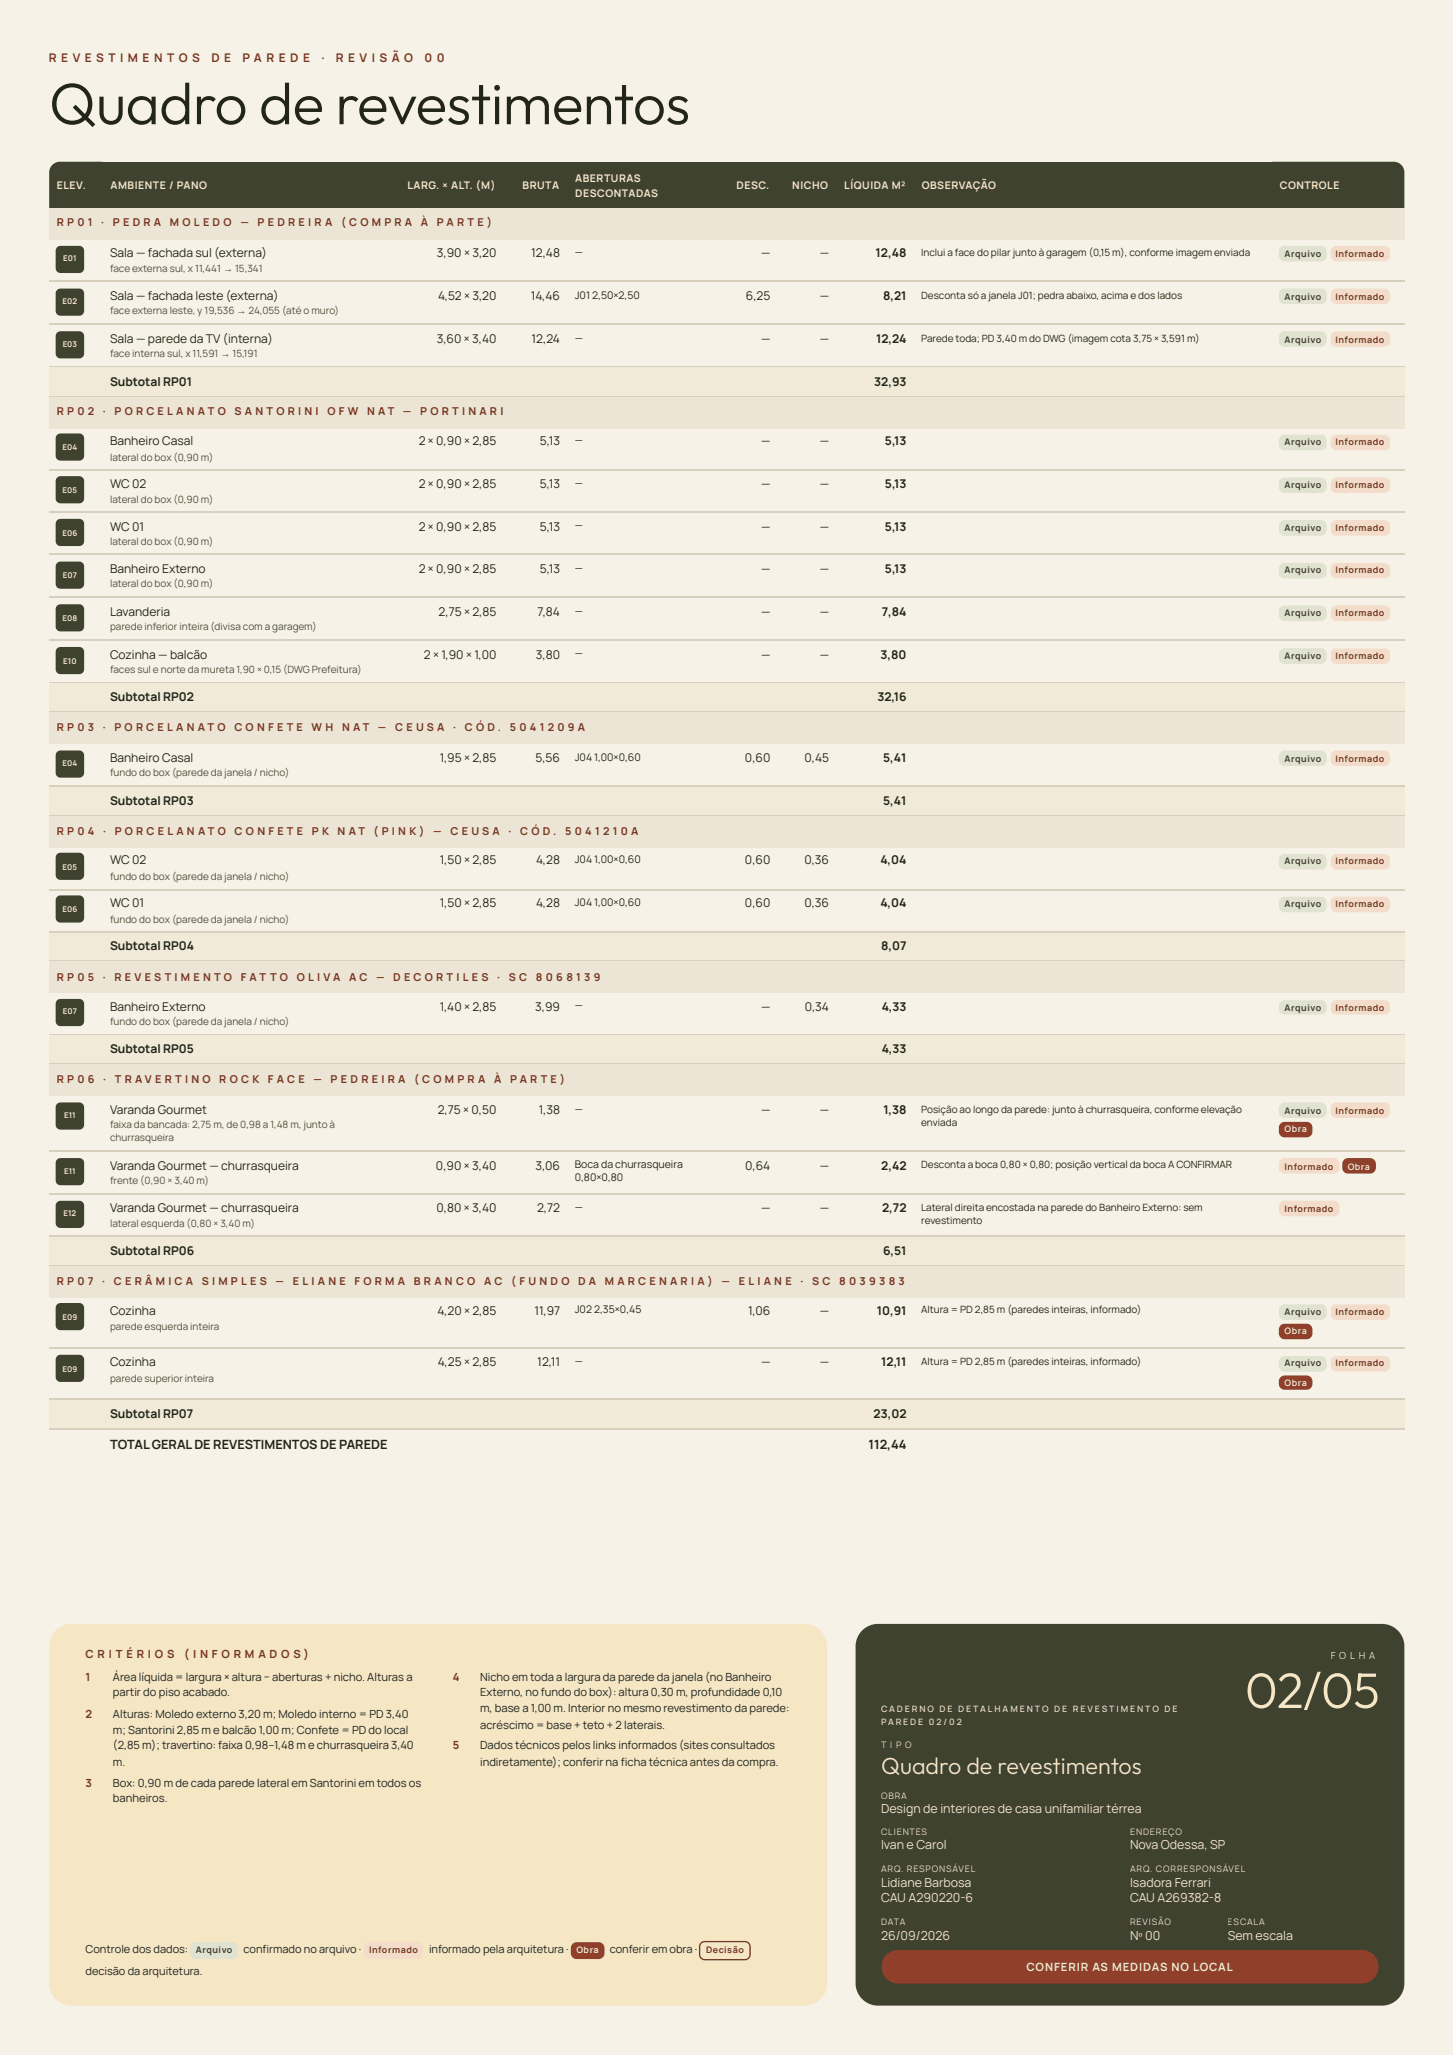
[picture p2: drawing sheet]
<svg xmlns="http://www.w3.org/2000/svg" width="297mm" height="420mm" viewBox="0 0 297 420" stroke-linecap="round" stroke-linejoin="round" font-family="sans-serif">
<defs><g id="words">
<text font-size="12" fill="#22251a" x="10" y="25.4">Quadro de revestimentos</text>
<text font-size="10.2" fill="#f5e7c4" x="254.5" y="349.2">02/05</text>
<text font-size="4.8" fill="#f5e7c4" x="180.1" y="362.7">Quadro de revestimentos</text>
<g font-size="2.6" fill="#22251a">
<text x="22.5" y="296.3">TOTALGERALDE REVESTIMENTOS DE PAREDE</text>
<text x="177.5" y="296.3">112,44</text>
</g>
<g font-size="2.5" fill="#22251a">
<text x="22.5" y="52.7">Sala — fachada sul (externa)</text>
<text x="89.3" y="52.7">3,90 × 3,20</text>
<text x="108.6" y="52.7">12,48</text>
<text x="155.6" y="52.7">—</text>
<text x="167.6" y="52.7">—</text>
<text x="179" y="52.7">12,48</text>
<text x="22.5" y="61.4">Sala — fachada leste (externa)</text>
<text x="89.5" y="61.4">4,52 × 3,20</text>
<text x="108.5" y="61.4">14,46</text>
<text x="152.5" y="61.4">6,25</text>
<text x="167.6" y="61.4">—</text>
<text x="180.5" y="61.4">8,21</text>
<text x="22.5" y="70.1">Sala — parede da TV (interna)</text>
<text x="89.3" y="70.1">3,60 × 3,40</text>
<text x="108.7" y="70.1">12,24</text>
<text x="155.6" y="70.1">—</text>
<text x="167.6" y="70.1">—</text>
<text x="179.1" y="70.1">12,24</text>
<text x="22.5" y="78.8">Subtotal RP01</text>
<text x="178.7" y="78.8">32,93</text>
<text x="22.5" y="91">Banheiro Casal</text>
<text x="85.6" y="91">2 × 0,90 × 2,85</text>
<text x="110.4" y="91">5,13</text>
<text x="155.6" y="91">—</text>
<text x="167.6" y="91">—</text>
<text x="180.9" y="91">5,13</text>
<text x="22.5" y="99.7">WC 02</text>
<text x="85.6" y="99.7">2 × 0,90 × 2,85</text>
<text x="110.4" y="99.7">5,13</text>
<text x="155.6" y="99.7">—</text>
<text x="167.6" y="99.7">—</text>
<text x="180.9" y="99.7">5,13</text>
<text x="22.5" y="108.5">WC 01</text>
<text x="85.6" y="108.5">2 × 0,90 × 2,85</text>
<text x="110.4" y="108.5">5,13</text>
<text x="155.6" y="108.5">—</text>
<text x="167.6" y="108.5">—</text>
<text x="180.9" y="108.5">5,13</text>
<text x="22.5" y="117.2">Banheiro Externo</text>
<text x="85.6" y="117.2">2 × 0,90 × 2,85</text>
<text x="110.4" y="117.2">5,13</text>
<text x="155.6" y="117.2">—</text>
<text x="167.6" y="117.2">—</text>
<text x="180.9" y="117.2">5,13</text>
<text x="22.5" y="125.9">Lavanderia</text>
<text x="89.7" y="125.9">2,75 × 2,85</text>
<text x="109.9" y="125.9">7,84</text>
<text x="155.6" y="125.9">—</text>
<text x="167.6" y="125.9">—</text>
<text x="180.3" y="125.9">7,84</text>
<text x="22.5" y="134.7">Cozinha — balcão</text>
<text x="86.6" y="134.7">2 × 1,90 × 1,00</text>
<text x="109.5" y="134.7">3,80</text>
<text x="155.6" y="134.7">—</text>
<text x="167.6" y="134.7">—</text>
<text x="180" y="134.7">3,80</text>
<text x="22.5" y="143.4">Subtotal RP02</text>
<text x="179.3" y="143.4">32,16</text>
<text x="22.5" y="155.8">Banheiro Casal</text>
<text x="89.9" y="155.8">1,95 × 2,85</text>
<text x="109.5" y="155.8">5,56</text>
<text x="152.3" y="155.8">0,60</text>
<text x="164.4" y="155.8">0,45</text>
<text x="180.5" y="155.8">5,41</text>
<text x="22.5" y="164.6">Subtotal RP03</text>
<text x="180.5" y="164.6">5,41</text>
<text x="22.5" y="176.7">WC 02</text>
<text x="89.9" y="176.7">1,50 × 2,85</text>
<text x="109.6" y="176.7">4,28</text>
<text x="152.3" y="176.7">0,60</text>
<text x="164.4" y="176.7">0,36</text>
<text x="180" y="176.7">4,04</text>
<text x="22.5" y="185.5">WC 01</text>
<text x="89.9" y="185.5">1,50 × 2,85</text>
<text x="109.6" y="185.5">4,28</text>
<text x="152.3" y="185.5">0,60</text>
<text x="164.4" y="185.5">0,36</text>
<text x="180" y="185.5">4,04</text>
<text x="22.5" y="194.2">Subtotal RP04</text>
<text x="180.1" y="194.2">8,07</text>
<text x="22.5" y="206.6">Banheiro Externo</text>
<text x="89.9" y="206.6">1,40 × 2,85</text>
<text x="109.4" y="206.6">3,99</text>
<text x="155.6" y="206.6">—</text>
<text x="164.5" y="206.6">0,34</text>
<text x="180.2" y="206.6">4,33</text>
<text x="22.5" y="215.4">Subtotal RP05</text>
<text x="180.2" y="215.4">4,33</text>
<text x="22.5" y="227.8">Varanda Gourmet</text>
<text x="89.5" y="227.8">2,75 × 0,50</text>
<text x="110.2" y="227.8">1,38</text>
<text x="155.6" y="227.8">—</text>
<text x="167.6" y="227.8">—</text>
<text x="180.6" y="227.8">1,38</text>
<text x="22.5" y="239.2">Varanda Gourmet — churrasqueira</text>
<text x="89.1" y="239.2">0,90 × 3,40</text>
<text x="109.4" y="239.2">3,06</text>
<text x="152.3" y="239.2">0,64</text>
<text x="167.6" y="239.2">—</text>
<text x="180.1" y="239.2">2,42</text>
<text x="22.5" y="247.9">Varanda Gourmet — churrasqueira</text>
<text x="89.2" y="247.9">0,80 × 3,40</text>
<text x="109.8" y="247.9">2,72</text>
<text x="155.6" y="247.9">—</text>
<text x="167.6" y="247.9">—</text>
<text x="180.3" y="247.9">2,72</text>
<text x="22.5" y="256.6">Subtotal RP06</text>
<text x="180.5" y="256.6">6,51</text>
<text x="22.5" y="268.8">Cozinha</text>
<text x="89.4" y="268.8">4,20 × 2,85</text>
<text x="109.3" y="268.8">11,97</text>
<text x="152.9" y="268.8">1,06</text>
<text x="167.6" y="268.8">—</text>
<text x="179.2" y="268.8">10,91</text>
<text x="22.5" y="279.4">Cozinha</text>
<text x="89.5" y="279.4">4,25 × 2,85</text>
<text x="109.8" y="279.4">12,11</text>
<text x="155.6" y="279.4">—</text>
<text x="167.6" y="279.4">—</text>
<text x="180.1" y="279.4">12,11</text>
<text x="22.5" y="290">Subtotal RP07</text>
<text x="178.6" y="290">23,02</text>
</g>
<g font-size="2.5" fill="#f5e7c4">
<text x="180.1" y="370.7">Design de interiores de casa unifamiliar térrea</text>
<text x="180.1" y="378.1">Ivan e Carol</text>
<text x="231" y="378.1">Nova Odessa, SP</text>
<text x="180.1" y="385.8">Lidiane Barbosa</text>
<text x="180.1" y="388.9">CAU A290220-6</text>
<text x="231" y="385.8">Isadora Ferrari</text>
<text x="231" y="388.9">CAU A269382-8</text>
<text x="180.1" y="396.6">26/09/2026</text>
<text x="231" y="396.6">Nº 00</text>
<text x="251" y="396.6">Sem escala</text>
</g>
<g font-size="2.4" fill="#7a3423">
<text x="10" y="12.7">R E V E S T I M E N T O S</text>
<text x="43.2" y="12.7">D E</text>
<text x="49.6" y="12.7">P A R E D E</text>
<text x="65.7" y="12.7">·</text>
<text x="68.7" y="12.7">R E V I S Ã O</text>
<text x="86.7" y="12.7">0</text>
<text x="89.3" y="12.7">0</text>
</g>
<g font-size="2.3" fill="#7a3423">
<text x="17.5" y="338.9">C R I T É R I O S</text>
<text x="37.7" y="338.9">( I N F O R M A D O S )</text>
<text x="17.5" y="343.7">1</text>
<text x="92.5" y="343.7">4</text>
<text x="17.5" y="351.4">2</text>
<text x="92.5" y="357.7">5</text>
<text x="17.5" y="365.4">3</text>
</g>
<g font-size="2.3" fill="#22251a">
<text x="23.1" y="343.7">Área líquida = largura × altura − aberturas + nicho. Alturas a</text>
<text x="23.1" y="346.9">partir do piso acabado.</text>
<text x="98.1" y="343.7">Nicho em toda a largura da parede da janela (no Banheiro</text>
<text x="98.1" y="346.9">Externo, no fundo do box): altura 0,30 m, profundidade 0,10</text>
<text x="23.1" y="351.4">Alturas: Moledo externo 3,20 m; Moledo interno = PD 3,40</text>
<text x="98.1" y="350">m, base a 1,00 m. Interior no mesmo revestimento da parede:</text>
<text x="98.1" y="353.5">acréscimo = base + teto + 2 laterais.</text>
<text x="23.1" y="354.5">m; Santorini 2,85 m e balcão 1,00 m; Confete = PD do local</text>
<text x="23.1" y="357.7">(2,85 m); travertino: faixa 0,98–1,48 m e churrasqueira 3,40</text>
<text x="98.1" y="357.7">Dados técnicos pelos links informados (sites consultados</text>
<text x="23.1" y="361.2">m.</text>
<text x="23.1" y="365.4">Box: 0,90 m de cada parede lateral em Santorini em todos os</text>
<text x="98.1" y="361.2">indiretamente); conferir na fcha técnica antes da compra.</text>
<text x="126.9" y="361.2">i</text>
<text x="23.1" y="368.6">banheiros.</text>
<text x="17.5" y="399.3">Controle dos dados:</text>
<text x="49.8" y="399.3">confrmado no arquivo ·</text>
<text x="53.7" y="399.3">i</text>
<text x="87.7" y="399.3">informado pela arquitetura ·</text>
<text x="124.7" y="399.3">conferir em obra ·</text>
<text x="17.5" y="403.8">decisão da arquitetura.</text>
</g>
<text font-size="2.3" fill="#f5e7c4" x="209.8" y="403">CONFERIR AS MEDIDAS NO LOCAL</text>
<g font-size="2.2" fill="#f5e7c4">
<text x="11.6" y="38.6">ELEV.</text>
<text x="22.6" y="38.6">AMBIENTE / PANO</text>
<text x="83.3" y="38.6">LARG. × ALT. (M)</text>
<text x="106.8" y="38.6">BRUTA</text>
<text x="117.6" y="37.3">ABERTURAS</text>
<text x="117.6" y="40.2">DESCONTADAS</text>
<text x="150.6" y="38.6">DESC.</text>
<text x="161.9" y="38.6">NICHO</text>
<text x="172.6" y="38.6">LÍQUIDA M²</text>
<text x="188.4" y="38.6">OBSERVAÇÃO</text>
<text x="261.6" y="38.6">CONTROLE</text>
</g>
<g font-size="2.2" fill="#7a3423">
<text x="11.6" y="46.3">R P 0</text>
<text x="17.9" y="46.3">1</text>
<text x="20.7" y="46.3">·</text>
<text x="23.1" y="46.3">P E D R A</text>
<text x="34.7" y="46.3">M O L E D O</text>
<text x="49.1" y="46.3">—</text>
<text x="52.6" y="46.3">P E D R E I R A</text>
<text x="69.7" y="46.3">( C O M P R A</text>
<text x="86.1" y="46.3">À</text>
<text x="89.3" y="46.3">P A R T E )</text>
<text x="11.6" y="84.9">R P 0</text>
<text x="17.9" y="84.9">2</text>
<text x="21" y="84.9">·</text>
<text x="23.4" y="84.9">P O R C E L A N A T O</text>
<text x="47.9" y="84.9">S A N T O R I N I</text>
<text x="66.9" y="84.9">O F W</text>
<text x="75" y="84.9">N A T</text>
<text x="82.4" y="84.9">—</text>
<text x="85.9" y="84.9">P O R T I N A R I</text>
<text x="11.6" y="149.5">R P 0</text>
<text x="17.9" y="149.5">3</text>
<text x="21" y="149.5">·</text>
<text x="23.4" y="149.5">P O R C E L A N A T O</text>
<text x="47.9" y="149.5">C O N F E T E</text>
<text x="63.7" y="149.5">W H</text>
<text x="69.9" y="149.5">N A T</text>
<text x="77.3" y="149.5">—</text>
<text x="80.8" y="149.5">C E U S A</text>
<text x="92.6" y="149.5">·</text>
<text x="95" y="149.5">C Ó D .</text>
<text x="104.2" y="149.5">5</text>
<text x="106.2" y="149.5">0</text>
<text x="108.3" y="149.5">4</text>
<text x="110.3" y="149.5">1</text>
<text x="112" y="149.5">2</text>
<text x="114" y="149.5">0</text>
<text x="116.1" y="149.5">9 A</text>
<text x="11.6" y="170.7">R P 0</text>
<text x="17.9" y="170.7">4</text>
<text x="21.1" y="170.7">·</text>
<text x="23.4" y="170.7">P O R C E L A N A T O</text>
<text x="48" y="170.7">C O N F E T E</text>
<text x="63.8" y="170.7">P K</text>
<text x="69" y="170.7">N A T</text>
<text x="76.4" y="170.7">( P I N K )</text>
<text x="88.6" y="170.7">—</text>
<text x="92.1" y="170.7">C E U S A</text>
<text x="103.9" y="170.7">·</text>
<text x="106.3" y="170.7">C Ó D .</text>
<text x="115.5" y="170.7">5</text>
<text x="117.5" y="170.7">0</text>
<text x="119.6" y="170.7">4</text>
<text x="121.6" y="170.7">1</text>
<text x="123.3" y="170.7">2</text>
<text x="125.3" y="170.7">1</text>
<text x="126.9" y="170.7">0 A</text>
<text x="11.6" y="200.6">R P 0</text>
<text x="17.9" y="200.6">5</text>
<text x="21" y="200.6">·</text>
<text x="23.4" y="200.6">R E V E S T I M E N T O</text>
<text x="49.2" y="200.6">F A T T O</text>
<text x="60.7" y="200.6">O L I V A</text>
<text x="71.3" y="200.6">A C</text>
<text x="76.9" y="200.6">—</text>
<text x="80.4" y="200.6">D E C O R T I L E S</text>
<text x="101.6" y="200.6">·</text>
<text x="104" y="200.6">S C</text>
<text x="109.6" y="200.6">8</text>
<text x="111.6" y="200.6">0</text>
<text x="113.7" y="200.6">6</text>
<text x="115.8" y="200.6">8</text>
<text x="117.8" y="200.6">1</text>
<text x="119.4" y="200.6">3</text>
<text x="121.4" y="200.6">9</text>
<text x="11.6" y="221.5">R P 0</text>
<text x="17.9" y="221.5">6</text>
<text x="21.1" y="221.5">·</text>
<text x="23.5" y="221.5">T R A V E R T I N O</text>
<text x="44.8" y="221.5">R O C K</text>
<text x="54.8" y="221.5">F A C E</text>
<text x="64.1" y="221.5">—</text>
<text x="67.6" y="221.5">P E D R E I R A</text>
<text x="84.7" y="221.5">( C O M P R A</text>
<text x="101" y="221.5">À</text>
<text x="104.3" y="221.5">P A R T E )</text>
<text x="11.6" y="262.7">R P 0</text>
<text x="17.9" y="262.7">7</text>
<text x="20.9" y="262.7">·</text>
<text x="23.3" y="262.7">C E R Â M I C A</text>
<text x="41.2" y="262.7">S I M P L E S</text>
<text x="56.3" y="262.7">—</text>
<text x="59.9" y="262.7">E L I A N E</text>
<text x="72.5" y="262.7">F O R M A</text>
<text x="84.6" y="262.7">B R A N C O</text>
<text x="99" y="262.7">A C</text>
<text x="104.5" y="262.7">( F U N D O</text>
<text x="118.2" y="262.7">D A</text>
<text x="123.6" y="262.7">M A R C E N A R I A )</text>
<text x="147.5" y="262.7">—</text>
<text x="151" y="262.7">E L I A N E</text>
<text x="163.6" y="262.7">·</text>
<text x="166" y="262.7">S C</text>
<text x="171.5" y="262.7">8</text>
<text x="173.6" y="262.7">0</text>
<text x="175.7" y="262.7">3</text>
<text x="177.7" y="262.7">9</text>
<text x="179.7" y="262.7">3</text>
<text x="181.7" y="262.7">8</text>
<text x="183.7" y="262.7">3</text>
</g>
<g font-size="2.2" fill="#22251a">
<text x="117.5" y="52.4">—</text>
<text x="117.5" y="61.1">J01</text>
<text x="121.1" y="61.1">2,50×2,50</text>
<text x="117.5" y="69.8">—</text>
<text x="117.5" y="90.8">—</text>
<text x="117.5" y="99.5">—</text>
<text x="117.5" y="108.2">—</text>
<text x="117.5" y="116.9">—</text>
<text x="117.5" y="125.7">—</text>
<text x="117.5" y="134.4">—</text>
<text x="117.5" y="155.6">J04</text>
<text x="121.5" y="155.6">1,00×0,60</text>
<text x="117.5" y="176.5">J04</text>
<text x="121.5" y="176.5">1,00×0,60</text>
<text x="117.5" y="185.2">J04</text>
<text x="121.5" y="185.2">1,00×0,60</text>
<text x="117.5" y="206.4">—</text>
<text x="117.5" y="227.5">—</text>
<text x="117.5" y="238.9">Boca da churrasqueira</text>
<text x="117.5" y="241.6">0,80×0,80</text>
<text x="117.5" y="247.6">—</text>
<text x="117.5" y="268.6">J02</text>
<text x="121.4" y="268.6">2,35×0,45</text>
<text x="117.5" y="279.1">—</text>
</g>
<g font-size="2" fill="#22251a">
<text x="188.3" y="52.4">Inclui a face do pilar junto à garagem (0,15 m), conforme imagem enviada</text>
<text x="188.3" y="61.1">Desconta só a janela J01; pedra abaixo, acima e dos lados</text>
<text x="188.3" y="69.8">Parede toda; PD 3,40 m do DWG (imagem cota 3,75 × 3,591 m)</text>
<text x="188.3" y="227.5">Posição ao longo da parede: junto à churrasqueira, conforme elevação</text>
<text x="188.3" y="230.2">enviada</text>
<text x="188.3" y="238.9">Desconta a boca 0,80 × 0,80; posição vertical da boca A CONFIRMAR</text>
<text x="188.3" y="247.6">Lateral direita encostada na parede do Banheiro Externo: sem</text>
<text x="188.3" y="250.3">revestimento</text>
<text x="188.3" y="268.6">Altura = PD 2,85 m (paredes inteiras, informado)</text>
<text x="188.3" y="279.1">Altura = PD 2,85 m (paredes inteiras, informado)</text>
</g>
<g font-size="2" fill="#4f5439">
<text x="22.5" y="55.6">face externa sul, x 11,441 → 15,341</text>
<text x="22.5" y="64.3">face externa leste, y 19,536 → 24,055 (até o muro)</text>
<text x="22.5" y="73">face interna sul, x 11,591 → 15,191</text>
<text x="22.5" y="94.2">lateral do box (0,90 m)</text>
<text x="22.5" y="102.9">lateral do box (0,90 m)</text>
<text x="22.5" y="111.4">lateral do box (0,90 m)</text>
<text x="22.5" y="120.1">lateral do box (0,90 m)</text>
<text x="22.5" y="128.9">parede inferior inteira (divisa com a garagem)</text>
<text x="22.5" y="137.6">faces sul e norte da mureta 1,90 × 0,15 (DWG Prefeitura)</text>
<text x="22.5" y="158.7">fundo do box (parede da janela / nicho)</text>
<text x="22.5" y="179.9">fundo do box (parede da janela / nicho)</text>
<text x="22.5" y="188.6">fundo do box (parede da janela / nicho)</text>
<text x="22.5" y="209.5">fundo do box (parede da janela / nicho)</text>
<text x="22.5" y="230.7">faixa da bancada: 2,75 m, de 0,98 a 1,48 m, junto à</text>
<text x="22.5" y="233.4">churrasqueira</text>
<text x="22.5" y="242.1">frente (0,90 × 3,40 m)</text>
<text x="22.5" y="250.8">lateral esquerda (0,80 × 3,40 m)</text>
<text x="22.5" y="272">parede esquerda inteira</text>
<text x="22.5" y="282.6">parede superior inteira</text>
</g>
<text font-size="2" fill="#f5e7c4" x="272" y="339.2">F O L H A</text>
<g font-size="1.8" fill="#3f422f">
<text x="262.6" y="52.7">Arquivo</text>
<text x="262.6" y="61.4">Arquivo</text>
<text x="262.6" y="70.1">Arquivo</text>
<text x="262.6" y="91">Arquivo</text>
<text x="262.6" y="99.7">Arquivo</text>
<text x="262.6" y="108.5">Arquivo</text>
<text x="262.6" y="117.2">Arquivo</text>
<text x="262.6" y="125.9">Arquivo</text>
<text x="262.6" y="134.7">Arquivo</text>
<text x="262.6" y="155.8">Arquivo</text>
<text x="262.6" y="176.7">Arquivo</text>
<text x="262.6" y="185.5">Arquivo</text>
<text x="262.6" y="206.6">Arquivo</text>
<text x="262.6" y="227.8">Arquivo</text>
<text x="262.6" y="268.8">Arquivo</text>
<text x="262.6" y="279.4">Arquivo</text>
<text x="40" y="399.3">Arquivo</text>
</g>
<g font-size="1.8" fill="#7a3423">
<text x="273" y="52.7">Informado</text>
<text x="273" y="61.4">Informado</text>
<text x="273" y="70.1">Informado</text>
<text x="273" y="91">Informado</text>
<text x="273" y="99.7">Informado</text>
<text x="273" y="108.5">Informado</text>
<text x="273" y="117.2">Informado</text>
<text x="273" y="125.9">Informado</text>
<text x="273" y="134.7">Informado</text>
<text x="273" y="155.8">Informado</text>
<text x="273" y="176.7">Informado</text>
<text x="273" y="185.5">Informado</text>
<text x="273" y="206.6">Informado</text>
<text x="273" y="227.8">Informado</text>
<text x="262.6" y="239.2">Informado</text>
<text x="262.6" y="247.9">Informado</text>
<text x="273" y="268.8">Informado</text>
<text x="273" y="279.4">Informado</text>
<text x="75.4" y="399.3">Informado</text>
<text x="144.3" y="399.3">Decisão</text>
</g>
<g font-size="1.8" fill="#f5e7c4">
<text x="262.6" y="231.5">Obra</text>
<text x="275.5" y="239.2">Obra</text>
<text x="262.6" y="272.8">Obra</text>
<text x="262.6" y="283.4">Obra</text>
<text x="180.1" y="350">C A D E R N O D E D E T A L H A M E N T O D E R E V E S T I M E N T O D E</text>
<text x="180.1" y="352.7">PA R E D E 0</text>
<text x="191.4" y="352.7">2 / 0</text>
<text x="195.6" y="352.7">2</text>
<text x="180.1" y="357.5">T I P O</text>
<text x="180.1" y="367.8">OBRA</text>
<text x="180.1" y="375.2">CLIENTES</text>
<text x="231" y="375.2">ENDEREÇO</text>
<text x="180.1" y="382.9">ARQ. RESPONSÁVEL</text>
<text x="231" y="382.9">ARQ. CORRESPONSÁVEL</text>
<text x="180.1" y="393.7">DATA</text>
<text x="231" y="393.7">REVISÃO</text>
<text x="251" y="393.7">ESCALA</text>
<text x="117.8" y="399.3">Obra</text>
</g>
<g font-size="1.6" fill="#f5e7c4">
<text x="12.9" y="53.4">E01</text>
<text x="12.8" y="62.2">E02</text>
<text x="12.8" y="70.9">E03</text>
<text x="12.8" y="92.1">E04</text>
<text x="12.8" y="100.8">E05</text>
<text x="12.8" y="109.5">E06</text>
<text x="12.8" y="118.3">E07</text>
<text x="12.8" y="127">E08</text>
<text x="12.9" y="135.7">E10</text>
<text x="12.8" y="156.6">E04</text>
<text x="12.8" y="177.8">E05</text>
<text x="12.8" y="186.5">E06</text>
<text x="12.8" y="207.4">E07</text>
<text x="13.1" y="228.6">E11</text>
<text x="13.1" y="240">E11</text>
<text x="13" y="248.7">E12</text>
<text x="12.8" y="269.9">E09</text>
<text x="12.8" y="280.5">E09</text>
</g>
</g></defs>
<g fill="#f7f2e8">
<path d="M0 0h297.1v419.9h-297.1z"/>
<path d="M0 0h297v420.1h-297z"/>
<path d="M0 0h297v419.9h-297z"/>
</g>
<g fill="#3f422f">
<path d="M10.7 33.7a2.2 2.2 0 0 1 1.6-.6h8.6v9.5h-10.8v-7.3a2.2 2.2 0 0 1 .6-1.6z"/>
<path d="M20.9 33.1h58.2v9.5h-58.2z"/>
<path d="M79.1 33.1h23.8v9.5h-23.8z"/>
<path d="M102.9 33.1h13v9.5h-13z"/>
<path d="M115.9 33.1h30.1v9.5h-30.1z"/>
<path d="M146 33.1h13v9.5h-13z"/>
<path d="M159 33.1h11.9v9.5h-11.9z"/>
<path d="M170.9 33.1h15.9v9.5h-15.9z"/>
<path d="M186.8 33.1h73.3v9.5h-73.3z"/>
<path d="M260.1 33.1h24.8a2.2 2.2 0 0 1 2.2 2.2v7.3h-27z"/>
</g>
<path d="M10.1 42.6h277v6.3h-277z" fill="#ece4d4"/>
<path d="M10.1 57.5h277M10.1 66.3h277M10.1 75h277" fill="none" stroke="#d8cfbc" stroke-width=".26"/>
<path d="M10.1 75.1h10.8v6.1h-10.8z" fill="#f1ead9"/>
<path d="M10.1 81.1h10.8" fill="none" stroke="#d8cfbc" stroke-width=".26"/>
<path d="M20.9 75.1h150v6.1h-150z" fill="#f1ead9"/>
<path d="M20.9 81.1h150" fill="none" stroke="#d8cfbc" stroke-width=".26"/>
<path d="M170.9 75.1h15.9v6.1h-15.9z" fill="#f1ead9"/>
<path d="M170.9 81.1h15.9" fill="none" stroke="#d8cfbc" stroke-width=".26"/>
<path d="M186.8 75.1h100.3v6.1h-100.3z" fill="#f1ead9"/>
<path d="M186.8 81.1h100.3" fill="none" stroke="#d8cfbc" stroke-width=".26"/>
<path d="M10.1 81.2h277v6.4h-277z" fill="#ece4d4"/>
<path d="M10.1 96.2h277M10.1 104.6h277M10.1 113.4h277M10.1 122.1h277M10.1 130.8h277M10.1 139.6h277" fill="none" stroke="#d8cfbc" stroke-width=".26"/>
<path d="M10.1 139.7h10.8v6.1h-10.8z" fill="#f1ead9"/>
<path d="M10.1 145.7h10.8" fill="none" stroke="#d8cfbc" stroke-width=".26"/>
<path d="M20.9 139.7h150v6.1h-150z" fill="#f1ead9"/>
<path d="M20.9 145.7h150" fill="none" stroke="#d8cfbc" stroke-width=".26"/>
<path d="M170.9 139.7h15.9v6.1h-15.9z" fill="#f1ead9"/>
<path d="M170.9 145.7h15.9" fill="none" stroke="#d8cfbc" stroke-width=".26"/>
<path d="M186.8 139.7h100.3v6.1h-100.3z" fill="#f1ead9"/>
<path d="M186.8 145.7h100.3" fill="none" stroke="#d8cfbc" stroke-width=".26"/>
<path d="M10.1 145.8h277v6.3h-277z" fill="#ece4d4"/>
<path d="M10.1 160.7h277" fill="none" stroke="#d8cfbc" stroke-width=".26"/>
<path d="M10.1 160.9h10.8v6.1h-10.8z" fill="#f1ead9"/>
<path d="M10.1 166.8h10.8" fill="none" stroke="#d8cfbc" stroke-width=".26"/>
<path d="M20.9 160.9h150v6.1h-150z" fill="#f1ead9"/>
<path d="M20.9 166.8h150" fill="none" stroke="#d8cfbc" stroke-width=".26"/>
<path d="M170.9 160.9h15.9v6.1h-15.9z" fill="#f1ead9"/>
<path d="M170.9 166.8h15.9" fill="none" stroke="#d8cfbc" stroke-width=".26"/>
<path d="M186.8 160.9h100.3v6.1h-100.3z" fill="#f1ead9"/>
<path d="M186.8 166.8h100.3" fill="none" stroke="#d8cfbc" stroke-width=".26"/>
<path d="M10.1 167h277v6.3h-277z" fill="#ece4d4"/>
<path d="M10.1 181.9h277M10.1 190.6h277" fill="none" stroke="#d8cfbc" stroke-width=".26"/>
<path d="M10.1 190.8h10.8v5.8h-10.8z" fill="#f1ead9"/>
<path d="M10.1 196.5h10.8" fill="none" stroke="#d8cfbc" stroke-width=".26"/>
<path d="M20.9 190.8h150v5.8h-150z" fill="#f1ead9"/>
<path d="M20.9 196.5h150" fill="none" stroke="#d8cfbc" stroke-width=".26"/>
<path d="M170.9 190.8h15.9v5.8h-15.9z" fill="#f1ead9"/>
<path d="M170.9 196.5h15.9" fill="none" stroke="#d8cfbc" stroke-width=".26"/>
<path d="M186.8 190.8h100.3v5.8h-100.3z" fill="#f1ead9"/>
<path d="M186.8 196.5h100.3" fill="none" stroke="#d8cfbc" stroke-width=".26"/>
<path d="M10.1 196.6h277v6.3h-277z" fill="#ece4d4"/>
<path d="M10.1 211.5h277" fill="none" stroke="#d8cfbc" stroke-width=".26"/>
<path d="M10.1 211.7h10.8v6.1h-10.8z" fill="#f1ead9"/>
<path d="M10.1 217.6h10.8" fill="none" stroke="#d8cfbc" stroke-width=".26"/>
<path d="M20.9 211.7h150v6.1h-150z" fill="#f1ead9"/>
<path d="M20.9 217.6h150" fill="none" stroke="#d8cfbc" stroke-width=".26"/>
<path d="M170.9 211.7h15.9v6.1h-15.9z" fill="#f1ead9"/>
<path d="M170.9 217.6h15.9" fill="none" stroke="#d8cfbc" stroke-width=".26"/>
<path d="M186.8 211.7h100.3v6.1h-100.3z" fill="#f1ead9"/>
<path d="M186.8 217.6h100.3" fill="none" stroke="#d8cfbc" stroke-width=".26"/>
<path d="M10.1 217.8h277v6.3h-277z" fill="#ece4d4"/>
<path d="M10.1 235.3h277M10.1 244.1h277M10.1 252.8h277" fill="none" stroke="#d8cfbc" stroke-width=".26"/>
<path d="M10.1 252.9h10.8v6.1h-10.8z" fill="#f1ead9"/>
<path d="M10.1 258.9h10.8" fill="none" stroke="#d8cfbc" stroke-width=".26"/>
<path d="M20.9 252.9h150v6.1h-150z" fill="#f1ead9"/>
<path d="M20.9 258.9h150" fill="none" stroke="#d8cfbc" stroke-width=".26"/>
<path d="M170.9 252.9h15.9v6.1h-15.9z" fill="#f1ead9"/>
<path d="M170.9 258.9h15.9" fill="none" stroke="#d8cfbc" stroke-width=".26"/>
<path d="M186.8 252.9h100.3v6.1h-100.3z" fill="#f1ead9"/>
<path d="M186.8 258.9h100.3" fill="none" stroke="#d8cfbc" stroke-width=".26"/>
<path d="M10.1 259h277v6.4h-277z" fill="#ece4d4"/>
<path d="M10.1 275.6h277M10.1 286.1h277" fill="none" stroke="#d8cfbc" stroke-width=".26"/>
<path d="M10.1 286.3h10.8v6.1h-10.8z" fill="#f1ead9"/>
<path d="M10.1 292.2h10.8" fill="none" stroke="#d8cfbc" stroke-width=".26"/>
<path d="M20.9 286.3h150v6.1h-150z" fill="#f1ead9"/>
<path d="M20.9 292.2h150" fill="none" stroke="#d8cfbc" stroke-width=".26"/>
<path d="M170.9 286.3h15.9v6.1h-15.9z" fill="#f1ead9"/>
<path d="M170.9 292.2h15.9" fill="none" stroke="#d8cfbc" stroke-width=".26"/>
<path d="M186.8 286.3h100.3v6.1h-100.3z" fill="#f1ead9"/>
<path d="M186.8 292.2h100.3" fill="none" stroke="#d8cfbc" stroke-width=".26"/>
<path d="M11.7 50.6l.7-.3h3.8a1 1 0 0 1 1 1v3.5a1 1 0 0 1-1 1h-3.8a1 1 0 0 1-1-1v-3.5z" fill="#3f422f"/>
<path d="M261.8 50.6l.8-.3h7.4a1.2 1.2 0 0 1 1.2 1.2v.7a1.2 1.2 0 0 1-1.2 1.2h-7.4a1.2 1.2 0 0 1-1.2-1.2v-1z" fill="#dfe3cf"/>
<path d="M272.3 50.6l.9-.3h9.8a1.2 1.2 0 0 1 1.2 1.2v.7a1.2 1.2 0 0 1-1.2 1.2h-9.8a1.2 1.2 0 0 1-1.2-1.2v-1z" fill="#f3dcc9"/>
<path d="M11.7 59.3l.7-.3h3.8a1 1 0 0 1 1 1v3.6a1 1 0 0 1-1 1h-3.8a1 1 0 0 1-1-1v-3.6z" fill="#3f422f"/>
<path d="M261.8 59.4l.8-.4h7.4a1.2 1.2 0 0 1 1.2 1.2v.8a1.2 1.2 0 0 1-1.2 1.2h-7.4a1.2 1.2 0 0 1-1.2-1.2v-1.1z" fill="#dfe3cf"/>
<path d="M272.3 59.4l.9-.4h9.8a1.2 1.2 0 0 1 1.2 1.2v.8a1.2 1.2 0 0 1-1.2 1.2h-9.8a1.2 1.2 0 0 1-1.2-1.2v-1.1z" fill="#f3dcc9"/>
<path d="M11.7 68l.7-.3h3.8a1 1 0 0 1 1 1v3.6a1 1 0 0 1-1 1h-3.8a1 1 0 0 1-1-1v-3.6z" fill="#3f422f"/>
<path d="M261.8 68.1l.8-.4h7.4a1.2 1.2 0 0 1 1.2 1.2v.8a1.2 1.2 0 0 1-1.2 1.2h-7.4a1.2 1.2 0 0 1-1.2-1.2v-1.1z" fill="#dfe3cf"/>
<path d="M272.3 68.1l.9-.4h9.8a1.2 1.2 0 0 1 1.2 1.2v.8a1.2 1.2 0 0 1-1.2 1.2h-9.8a1.2 1.2 0 0 1-1.2-1.2v-1.1z" fill="#f3dcc9"/>
<path d="M11.7 88.9l.7-.3h3.8a1 1 0 0 1 1 1v3.6a1 1 0 0 1-1 1h-3.8a1 1 0 0 1-1-1v-3.6z" fill="#3f422f"/>
<path d="M261.8 89.3l.8-.4h7.4a1.2 1.2 0 0 1 1.2 1.2v.8a1.2 1.2 0 0 1-1.2 1.2h-7.4a1.2 1.2 0 0 1-1.2-1.2v-1.1z" fill="#dfe3cf"/>
<path d="M272.3 89.3l.9-.4h9.8a1.2 1.2 0 0 1 1.2 1.2v.8a1.2 1.2 0 0 1-1.2 1.2h-9.8a1.2 1.2 0 0 1-1.2-1.2v-1.1z" fill="#f3dcc9"/>
<path d="M11.7 97.7l.7-.3h3.8a1 1 0 0 1 1 1v3.5a1 1 0 0 1-1 1h-3.8a1 1 0 0 1-1-1v-3.5z" fill="#3f422f"/>
<path d="M261.8 98l.8-.4h7.4a1.2 1.2 0 0 1 1.2 1.2v.8a1.2 1.2 0 0 1-1.2 1.2h-7.4a1.2 1.2 0 0 1-1.2-1.2v-1.1z" fill="#dfe3cf"/>
<path d="M272.3 98l.9-.4h9.8a1.2 1.2 0 0 1 1.2 1.2v.8a1.2 1.2 0 0 1-1.2 1.2h-9.8a1.2 1.2 0 0 1-1.2-1.2v-1.1z" fill="#f3dcc9"/>
<path d="M11.7 106.4l.7-.3h3.8a1 1 0 0 1 1 1v3.6a1 1 0 0 1-1 1h-3.8a1 1 0 0 1-1-1v-3.6z" fill="#3f422f"/>
<path d="M261.8 106.7l.8-.3h7.4a1.2 1.2 0 0 1 1.2 1.2v.7a1.2 1.2 0 0 1-1.2 1.2h-7.4a1.2 1.2 0 0 1-1.2-1.2v-1z" fill="#dfe3cf"/>
<path d="M272.3 106.7l.9-.3h9.8a1.2 1.2 0 0 1 1.2 1.2v.7a1.2 1.2 0 0 1-1.2 1.2h-9.8a1.2 1.2 0 0 1-1.2-1.2v-1z" fill="#f3dcc9"/>
<path d="M11.7 115.1l.7-.3h3.8a1 1 0 0 1 1 1v3.6a1 1 0 0 1-1 1h-3.8a1 1 0 0 1-1-1v-3.6z" fill="#3f422f"/>
<path d="M261.8 115.4l.8-.3h7.4a1.2 1.2 0 0 1 1.2 1.2v.8a1.2 1.2 0 0 1-1.2 1.2h-7.4a1.2 1.2 0 0 1-1.2-1.2v-1.1z" fill="#dfe3cf"/>
<path d="M272.3 115.4l.9-.3h9.8a1.2 1.2 0 0 1 1.2 1.2v.8a1.2 1.2 0 0 1-1.2 1.2h-9.8a1.2 1.2 0 0 1-1.2-1.2v-1.1z" fill="#f3dcc9"/>
<path d="M11.7 123.9l.7-.3h3.8a1 1 0 0 1 1 1v3.5a1 1 0 0 1-1 1h-3.8a1 1 0 0 1-1-1v-3.5z" fill="#3f422f"/>
<path d="M261.8 124.2l.8-.4h7.4a1.2 1.2 0 0 1 1.2 1.2v.8a1.2 1.2 0 0 1-1.2 1.2h-7.4a1.2 1.2 0 0 1-1.2-1.2v-1.1z" fill="#dfe3cf"/>
<path d="M272.3 124.2l.9-.4h9.8a1.2 1.2 0 0 1 1.2 1.2v.8a1.2 1.2 0 0 1-1.2 1.2h-9.8a1.2 1.2 0 0 1-1.2-1.2v-1.1z" fill="#f3dcc9"/>
<path d="M11.7 132.6l.7-.3h3.8a1 1 0 0 1 1 1v3.5a1 1 0 0 1-1 1h-3.8a1 1 0 0 1-1-1v-3.5z" fill="#3f422f"/>
<path d="M261.8 132.9l.8-.3h7.4a1.2 1.2 0 0 1 1.2 1.2v.7a1.2 1.2 0 0 1-1.2 1.2h-7.4a1.2 1.2 0 0 1-1.2-1.2v-1.1z" fill="#dfe3cf"/>
<path d="M272.3 132.9l.9-.3h9.8a1.2 1.2 0 0 1 1.2 1.2v.7a1.2 1.2 0 0 1-1.2 1.2h-9.8a1.2 1.2 0 0 1-1.2-1.2v-1.1z" fill="#f3dcc9"/>
<path d="M11.7 153.8l.7-.3h3.8a1 1 0 0 1 1 1v3.5a1 1 0 0 1-1 1h-3.8a1 1 0 0 1-1-1v-3.5z" fill="#3f422f"/>
<path d="M261.8 153.8l.8-.3h7.4a1.2 1.2 0 0 1 1.2 1.2v.7a1.2 1.2 0 0 1-1.2 1.2h-7.4a1.2 1.2 0 0 1-1.2-1.2v-1.1z" fill="#dfe3cf"/>
<path d="M272.3 153.8l.9-.3h9.8a1.2 1.2 0 0 1 1.2 1.2v.7a1.2 1.2 0 0 1-1.2 1.2h-9.8a1.2 1.2 0 0 1-1.2-1.2v-1.1z" fill="#f3dcc9"/>
<path d="M11.7 174.7l.7-.3h3.8a1 1 0 0 1 1 1v3.5a1 1 0 0 1-1 1h-3.8a1 1 0 0 1-1-1v-3.5z" fill="#3f422f"/>
<path d="M261.8 175l.8-.4h7.4a1.2 1.2 0 0 1 1.2 1.2v.8a1.2 1.2 0 0 1-1.2 1.2h-7.4a1.2 1.2 0 0 1-1.2-1.2v-1.1z" fill="#dfe3cf"/>
<path d="M272.3 175l.9-.4h9.8a1.2 1.2 0 0 1 1.2 1.2v.8a1.2 1.2 0 0 1-1.2 1.2h-9.8a1.2 1.2 0 0 1-1.2-1.2v-1.1z" fill="#f3dcc9"/>
<path d="M11.7 183.4l.7-.3h3.8a1 1 0 0 1 1 1v3.5a1 1 0 0 1-1 1h-3.8a1 1 0 0 1-1-1v-3.5z" fill="#3f422f"/>
<path d="M261.8 183.7l.8-.3h7.4a1.2 1.2 0 0 1 1.2 1.2v.7a1.2 1.2 0 0 1-1.2 1.2h-7.4a1.2 1.2 0 0 1-1.2-1.2v-1.1z" fill="#dfe3cf"/>
<path d="M272.3 183.7l.9-.3h9.8a1.2 1.2 0 0 1 1.2 1.2v.7a1.2 1.2 0 0 1-1.2 1.2h-9.8a1.2 1.2 0 0 1-1.2-1.2v-1.1z" fill="#f3dcc9"/>
<path d="M11.7 204.6l.7-.3h3.8a1 1 0 0 1 1 1v3.5a1 1 0 0 1-1 1h-3.8a1 1 0 0 1-1-1v-3.5z" fill="#3f422f"/>
<path d="M261.8 204.9l.8-.4h7.4a1.2 1.2 0 0 1 1.2 1.2v.5a1.2 1.2 0 0 1-1.2 1.2h-7.4a1.2 1.2 0 0 1-1.2-1.2v-.8z" fill="#dfe3cf"/>
<path d="M272.3 204.9l.9-.4h9.8a1.2 1.2 0 0 1 1.2 1.2v.5a1.2 1.2 0 0 1-1.2 1.2h-9.8a1.2 1.2 0 0 1-1.2-1.2v-.8z" fill="#f3dcc9"/>
<path d="M11.7 225.7l.7-.3h3.8a1 1 0 0 1 1 1v3.6a1 1 0 0 1-1 1h-3.8a1 1 0 0 1-1-1v-3.6z" fill="#3f422f"/>
<path d="M261.8 225.8l.8-.4h7.4a1.2 1.2 0 0 1 1.2 1.2v.8a1.2 1.2 0 0 1-1.2 1.2h-7.4a1.2 1.2 0 0 1-1.2-1.2v-1.1z" fill="#dfe3cf"/>
<path d="M272.3 225.8l.9-.4h9.8a1.2 1.2 0 0 1 1.2 1.2v.8a1.2 1.2 0 0 1-1.2 1.2h-9.8a1.2 1.2 0 0 1-1.2-1.2v-1.1z" fill="#f3dcc9"/>
<path d="M261.8 229.7l.7-.3h4.6a1.2 1.2 0 0 1 1.2 1.2v.8a1.2 1.2 0 0 1-1.2 1.2h-4.5a1.2 1.2 0 0 1-1.2-1.2v-1.1z" fill="#903f2a"/>
<path d="M11.7 237.1l.7-.3h3.8a1 1 0 0 1 1 1v3.6a1 1 0 0 1-1 1h-3.8a1 1 0 0 1-1-1v-3.6z" fill="#3f422f"/>
<path d="M261.8 237.2l.8-.4h10a1.2 1.2 0 0 1 1.2 1.2v.8a1.2 1.2 0 0 1-1.2 1.2h-10a1.2 1.2 0 0 1-1.2-1.2v-1.1z" fill="#f3dcc9"/>
<path d="M274.7 237.2l.7-.4h4.7a1.2 1.2 0 0 1 1.2 1.2v.8a1.2 1.2 0 0 1-1.2 1.2h-4.5a1.2 1.2 0 0 1-1.2-1.2v-1.1z" fill="#903f2a"/>
<path d="M11.7 245.8l.7-.3h3.8a1 1 0 0 1 1 1v3.6a1 1 0 0 1-1 1h-3.8a1 1 0 0 1-1-1v-3.6z" fill="#3f422f"/>
<path d="M261.8 245.9l.8-.4h10a1.2 1.2 0 0 1 1.2 1.2v.8a1.2 1.2 0 0 1-1.2 1.2h-10a1.2 1.2 0 0 1-1.2-1.2v-1.1z" fill="#f3dcc9"/>
<path d="M11.7 266.7l.7-.3h3.8a1 1 0 0 1 1 1v3.6a1 1 0 0 1-1 1h-3.8a1 1 0 0 1-1-1v-3.6z" fill="#3f422f"/>
<path d="M261.8 267.1l.8-.4h7.4a1.2 1.2 0 0 1 1.2 1.2v.8a1.2 1.2 0 0 1-1.2 1.2h-7.4a1.2 1.2 0 0 1-1.2-1.2v-1.1z" fill="#dfe3cf"/>
<path d="M272.3 267.1l.9-.4h9.8a1.2 1.2 0 0 1 1.2 1.2v.8a1.2 1.2 0 0 1-1.2 1.2h-9.8a1.2 1.2 0 0 1-1.2-1.2v-1.1z" fill="#f3dcc9"/>
<path d="M261.8 271l.7-.3h4.6a1.2 1.2 0 0 1 1.2 1.2v.7a1.2 1.2 0 0 1-1.2 1.2h-4.5a1.2 1.2 0 0 1-1.2-1.2v-1z" fill="#903f2a"/>
<path d="M11.7 277.3l.7-.3h3.8a1 1 0 0 1 1 1v3.6a1 1 0 0 1-1 1h-3.8a1 1 0 0 1-1-1v-3.6z" fill="#3f422f"/>
<path d="M261.8 277.6l.8-.3h7.4a1.2 1.2 0 0 1 1.2 1.2v.8a1.2 1.2 0 0 1-1.2 1.2h-7.4a1.2 1.2 0 0 1-1.2-1.2v-1.1z" fill="#dfe3cf"/>
<path d="M272.3 277.6l.9-.3h9.8a1.2 1.2 0 0 1 1.2 1.2v.8a1.2 1.2 0 0 1-1.2 1.2h-9.8a1.2 1.2 0 0 1-1.2-1.2v-1.1z" fill="#f3dcc9"/>
<path d="M261.8 281.6l.7-.3h4.6a1.2 1.2 0 0 1 1.2 1.2v.5a1.2 1.2 0 0 1-1.2 1.2h-4.5a1.2 1.2 0 0 1-1.2-1.2v-.9z" fill="#903f2a"/>
<path d="M11.4 333.4a4.6 4.6 0 0 1 3.3-1.3h149.8a4.6 4.6 0 0 1 4.6 4.6v68.8a4.6 4.6 0 0 1-4.6 4.6h-149.8a4.6 4.6 0 0 1-4.6-4.6v-68.8a4.6 4.6 0 0 1 1.3-3.3z" fill="#f5e7c4"/>
<path d="M39.2 397.5l.9-.4h7.4a1.2 1.2 0 0 1 1.2 1.2v1.1a1.2 1.2 0 0 1-1.2 1.2h-7.4a1.2 1.2 0 0 1-1.2-1.2v-1.2z" fill="#dfe3cf"/>
<path d="M74.7 397.5l.8-.4h9.8a1.2 1.2 0 0 1 1.2 1.2v1.1a1.2 1.2 0 0 1-1.2 1.2h-9.8a1.2 1.2 0 0 1-1.2-1.2l.1-1.2z" fill="#f3dcc9"/>
<path d="M117 397.5l.7-.4h4.7a1.2 1.2 0 0 1 1.2 1.2v1.1a1.2 1.2 0 0 1-1.2 1.2h-4.5a1.2 1.2 0 0 1-1.2-1.2v-1.2z" fill="#903f2a"/>
<path d="M143.3 397.3l.8-.3h8.2a1.07 1.07 0 0 1 1 1.1v1.5a1.07 1.07 0 0 1-1 1.1h-8.2a1.07 1.07 0 0 1-1.1-1.1v-1.7z" fill="#f5e7c4"/>
<path d="M143.3 397.3l.8-.3h8.2a1.07 1.07 0 0 1 1 1.1v1.5a1.07 1.07 0 0 1-1 1.1h-8.2a1.07 1.07 0 0 1-1.1-1.1v-1.7z" fill="none" stroke="#7a3423" stroke-width=".26"/>
<path d="M176.2 333.4a4.6 4.6 0 0 1 3.3-1.3h103a4.6 4.6 0 0 1 4.6 4.6v68.8a4.6 4.6 0 0 1-4.6 4.6h-103a4.6 4.6 0 0 1-4.6-4.6v-68.8a4.6 4.6 0 0 1 1.3-3.3z" fill="#3f422f"/>
<path d="M181.2 399.7l1.1-.7 1.3-.3h94.8a3.4 3.4 0 0 1 3.4 3.5 3.4 3.4 0 0 1-3.4 3.4h-94.8a3.4 3.4 0 0 1-3.2-2.1 3.4 3.4 0 0 1 .8-3.8z" fill="#903f2a"/>
<use href="#words"/>
</svg>
